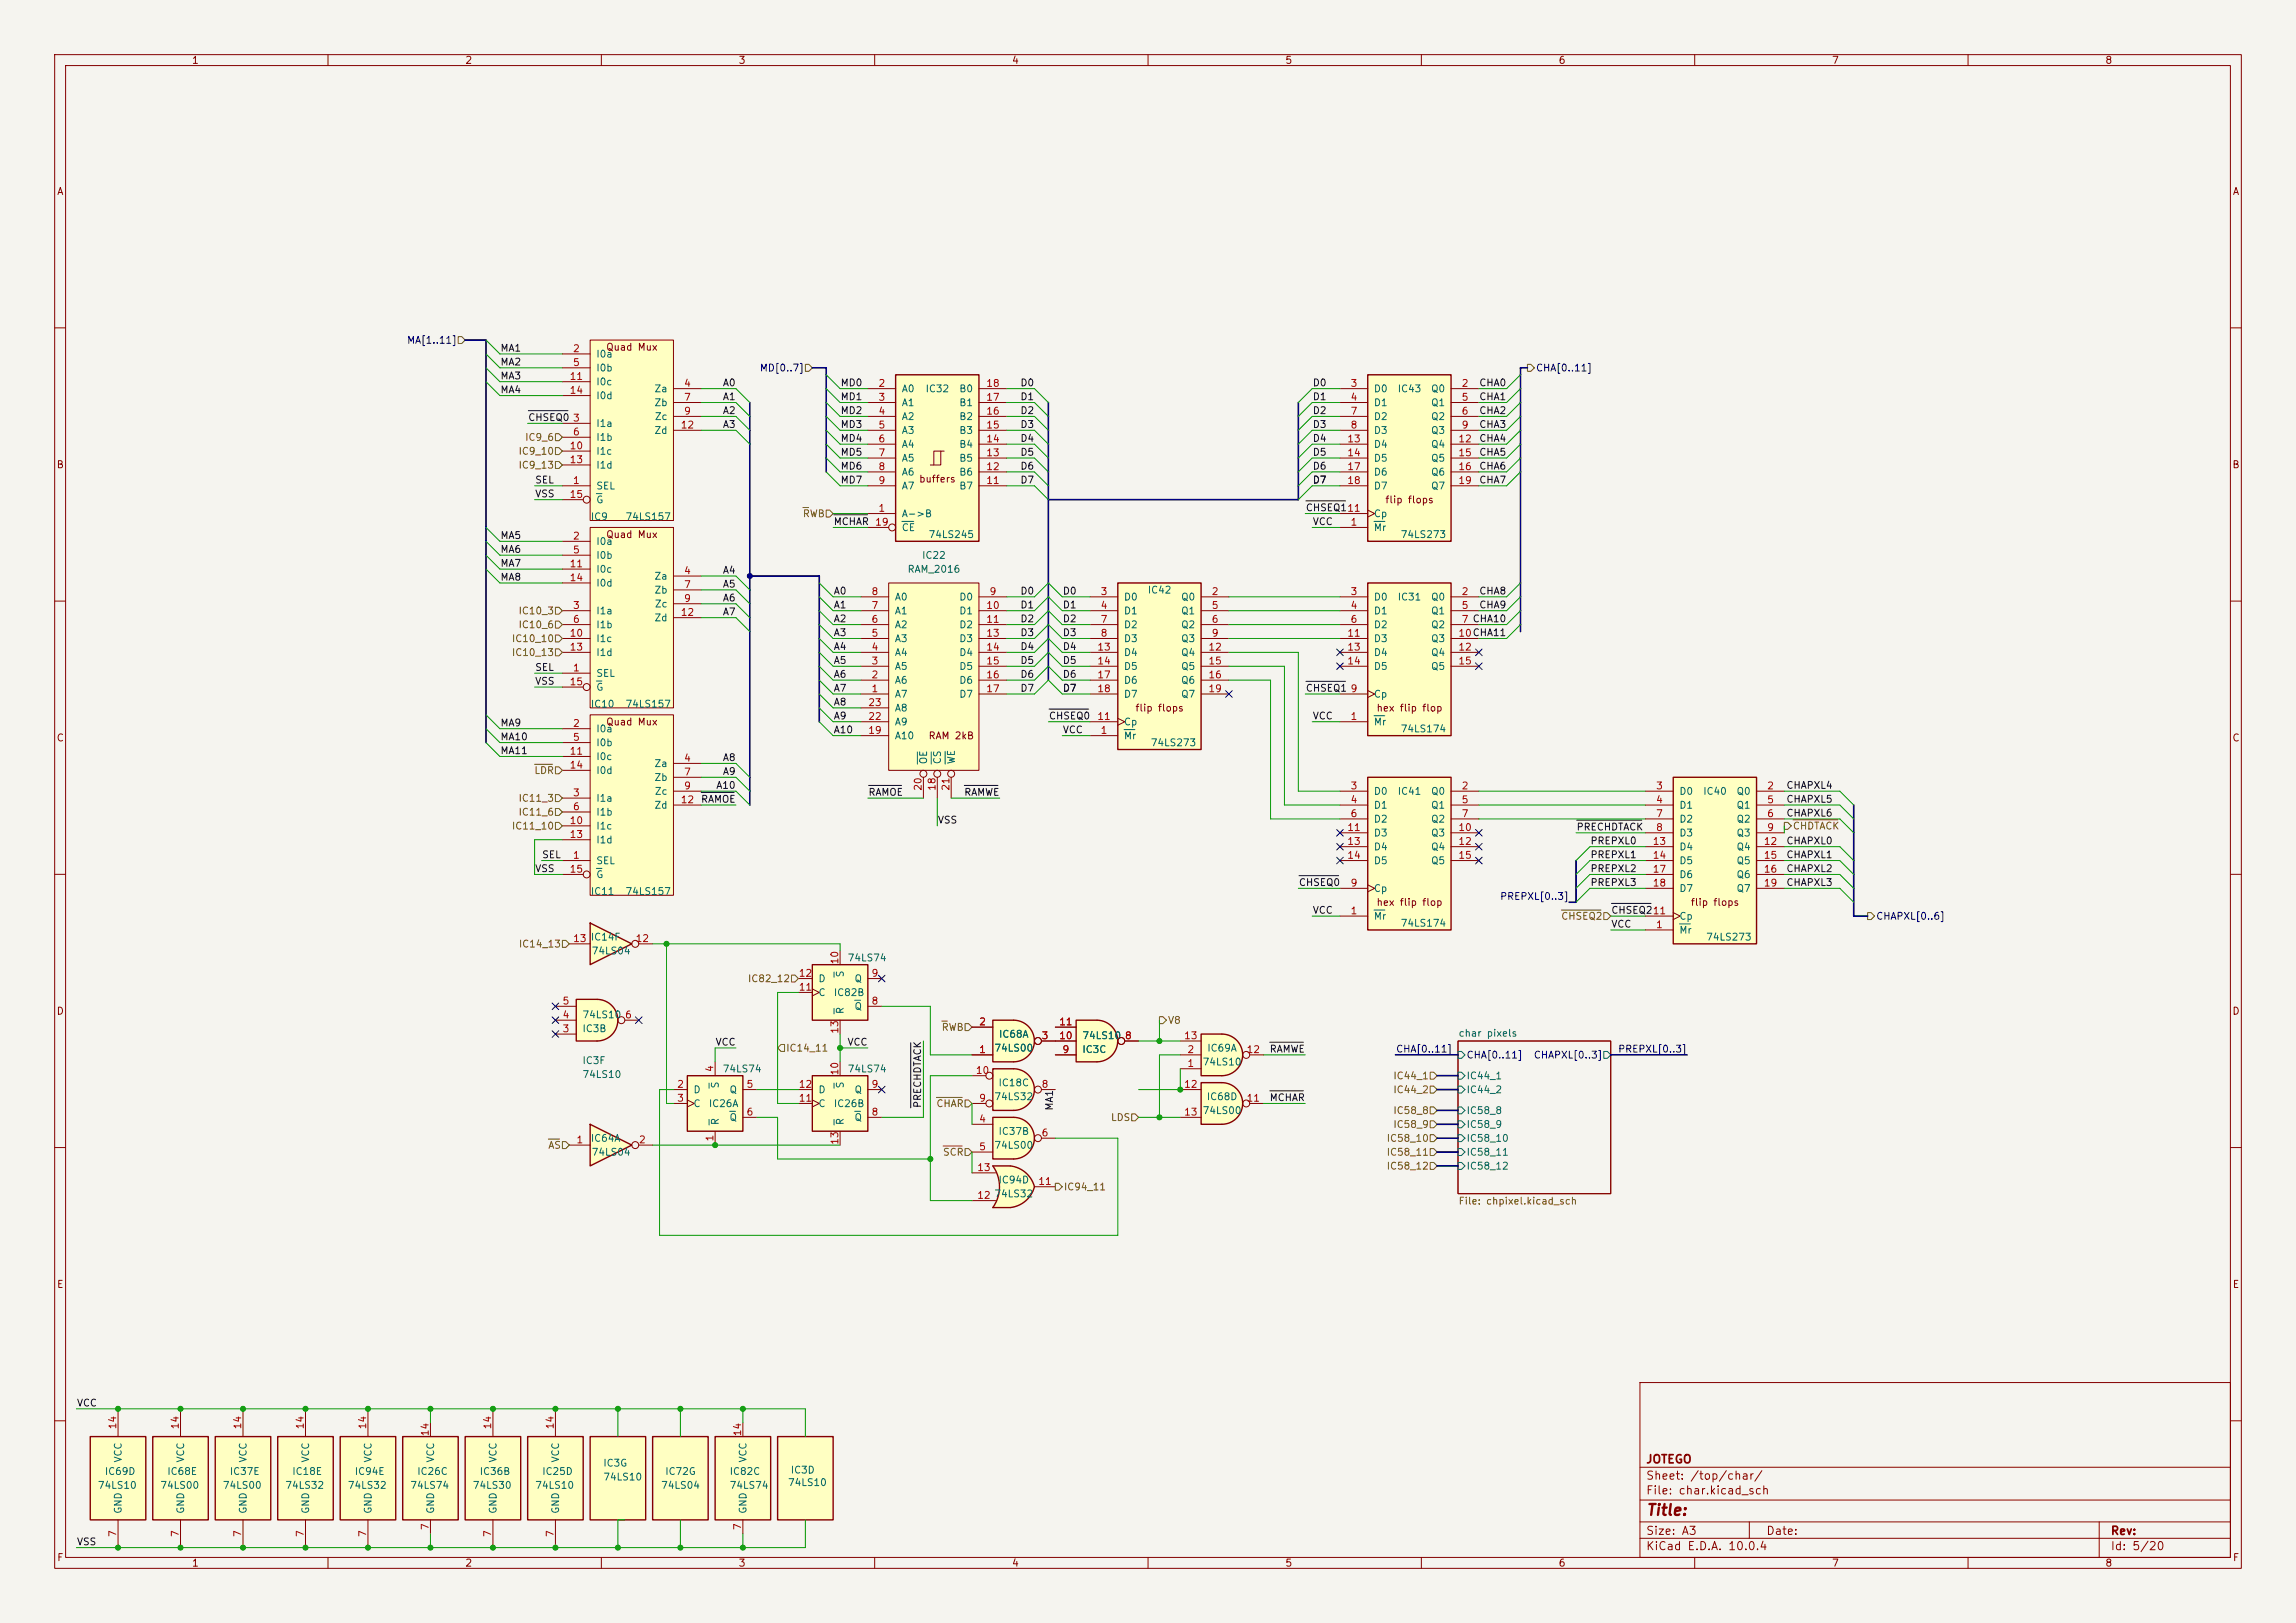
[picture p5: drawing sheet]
<svg xmlns="http://www.w3.org/2000/svg" width="420mm" height="297mm" viewBox="0 0 420 297" stroke-linecap="round" stroke-linejoin="round" font-family="sans-serif">
<defs><g id="words">
<text font-size="2" fill="#840000" x="301" y="277.8">Title:</text>
<g font-size="1.5" fill="#840000">
<text x="301" y="268.1">JOTEGO</text>
<text x="301" y="273.8">File: char.kicad_sch</text>
<text x="301" y="271.1">Sheet: /top/char/</text>
<text x="301" y="281.2">Size: A3</text>
<text x="323" y="281.2">Date:</text>
<text x="386" y="281.2">Rev:</text>
<text x="301" y="284">KiCad E.D.A. 10.0.4</text>
<text x="386" y="284">Id: 5/20</text>
</g>
<g font-size="1.3" fill="#840000">
<text x="35" y="12">1</text>
<text x="85" y="12">2</text>
<text x="135" y="12">3</text>
<text x="185" y="12">4</text>
<text x="235" y="12">5</text>
<text x="285" y="12">6</text>
<text x="335" y="12">7</text>
<text x="385" y="12">8</text>
<text x="10.3" y="36">A</text>
<text x="408.3" y="36">A</text>
<text x="110.8" y="64.5">Quad Mux</text>
<text x="10.3" y="86">B</text>
<text x="168" y="88.6">buffers</text>
<text x="408.2" y="86">B</text>
<text x="253.3" y="92.4">flip flops</text>
<text x="110.8" y="98.8">Quad Mux</text>
<text x="207.6" y="130.5">flip flops</text>
<text x="251.7" y="130.5">hex flip flop</text>
<text x="10.3" y="136">C</text>
<text x="110.8" y="133.1">Quad Mux</text>
<text x="169.7" y="135.6">RAM 2kB</text>
<text x="408.2" y="136">C</text>
<text x="251.7" y="166.1">hex flip flop</text>
<text x="309.2" y="166.1">flip flops</text>
<text x="10.3" y="186">D</text>
<text x="408.2" y="186">D</text>
<text x="10.3" y="236">E</text>
<text x="408.3" y="236">E</text>
<text x="10.3" y="286">F</text>
<text x="35" y="287">1</text>
<text x="85" y="287">2</text>
<text x="135" y="287">3</text>
<text x="185" y="287">4</text>
<text x="235" y="287">5</text>
<text x="285" y="287">6</text>
<text x="335" y="287">7</text>
<text x="385" y="287">8</text>
<text x="408.3" y="286">F</text>
</g>
<g font-size="1.3" fill="#000084">
<text x="74.4" y="63.2">MA[1..11]</text>
<text x="138.9" y="68.3">MD[0..7]</text>
<text x="280.9" y="68.3">CHA[0..11]</text>
<text x="274.3" y="165">PREPXL[0..3]</text>
<text x="343.1" y="168.6">CHAPXL[0..6]</text>
<text x="255.3" y="192.9">CHA[0..11]</text>
<text x="268.2" y="194">CHA[0..11]</text>
<text x="280.5" y="194">CHAPXL[0..3]</text>
<text x="295.9" y="192.9">PREPXL[0..3]</text>
</g>
<g font-size="1.3" fill="#0f0f0f">
<text x="91.4" y="64.6">MA1</text>
<text x="91.4" y="67.2">MA2</text>
<text x="91.4" y="69.7">MA3</text>
<text x="132.1" y="71">A0</text>
<text x="153.7" y="71">MD0</text>
<text x="186.5" y="71">D0</text>
<text x="240" y="71">D0</text>
<text x="270.5" y="71">CHA0</text>
<text x="91.4" y="72.3">MA4</text>
<text x="96.5" y="77.3">CHSEQ0</text>
<text x="132.1" y="76.1">A2</text>
<text x="132.1" y="73.5">A1</text>
<text x="153.7" y="73.5">MD1</text>
<text x="153.7" y="76.1">MD2</text>
<text x="186.5" y="73.5">D1</text>
<text x="186.5" y="76.1">D2</text>
<text x="240" y="76.1">D2</text>
<text x="240" y="73.5">D1</text>
<text x="270.5" y="76.1">CHA2</text>
<text x="270.5" y="73.5">CHA1</text>
<text x="132.1" y="78.6">A3</text>
<text x="153.7" y="78.6">MD3</text>
<text x="153.7" y="81.2">MD4</text>
<text x="153.7" y="83.7">MD5</text>
<text x="186.5" y="83.7">D5</text>
<text x="186.5" y="81.2">D4</text>
<text x="186.5" y="78.6">D3</text>
<text x="240" y="83.7">D5</text>
<text x="240" y="81.2">D4</text>
<text x="240" y="78.6">D3</text>
<text x="270.5" y="83.7">CHA5</text>
<text x="270.5" y="81.2">CHA4</text>
<text x="270.5" y="78.6">CHA3</text>
<text x="97.8" y="88.8">SEL</text>
<text x="153.7" y="88.8">MD7</text>
<text x="153.7" y="86.2">MD6</text>
<text x="186.5" y="86.2">D6</text>
<text x="186.5" y="88.8">D7</text>
<text x="240" y="86.2">D6</text>
<text x="240" y="88.8">D7</text>
<text x="270.5" y="86.2">CHA6</text>
<text x="270.5" y="88.8">CHA7</text>
<text x="97.8" y="91.3">VSS</text>
<text x="238.8" y="93.9">CHSEQ111</text>
<text x="91.4" y="98.9">MA5</text>
<text x="91.4" y="101.5">MA6</text>
<text x="152.4" y="96.4">MCHAR</text>
<text x="240" y="96.4">VCC</text>
<text x="91.4" y="104">MA7</text>
<text x="91.4" y="106.6">MA8</text>
<text x="132.1" y="105.3">A4</text>
<text x="132.1" y="107.8">A5</text>
<text x="132.1" y="112.9">A7</text>
<text x="132.1" y="110.4">A6</text>
<text x="152.4" y="111.6">A1</text>
<text x="152.4" y="109.1">A0</text>
<text x="186.5" y="109.1">D0</text>
<text x="186.5" y="111.6">D1</text>
<text x="194.3" y="109.1">D0</text>
<text x="194.3" y="111.6">D1</text>
<text x="270.5" y="109.1">CHA8</text>
<text x="270.5" y="111.6">CHA9</text>
<text x="152.4" y="119.3">A4</text>
<text x="152.4" y="116.7">A3</text>
<text x="152.4" y="114.2">A2</text>
<text x="186.5" y="114.2">D2</text>
<text x="186.5" y="119.3">D4</text>
<text x="186.5" y="116.7">D3</text>
<text x="194.3" y="114.2">D2</text>
<text x="194.3" y="119.3">D4</text>
<text x="194.3" y="116.7">D3</text>
<text x="97.8" y="125.6">VSS</text>
<text x="97.8" y="123.1">SEL</text>
<text x="152.4" y="121.8">A5</text>
<text x="152.4" y="124.3">A6</text>
<text x="186.5" y="124.3">D6</text>
<text x="186.5" y="121.8">D5</text>
<text x="194.3" y="124.3">D6</text>
<text x="194.3" y="121.8">D5</text>
<text x="152.4" y="129.4">A8</text>
<text x="152.4" y="126.9">A7</text>
<text x="152.4" y="132">A9</text>
<text x="186.5" y="126.9">D7</text>
<text x="191.8" y="132">CHSEQ0</text>
<text x="194.3" y="126.9">D7</text>
<text x="238.8" y="126.9">CHSEQ1</text>
<text x="240" y="132">VCC</text>
<text x="91.4" y="133.2">MA9</text>
<text x="91.4" y="135.8">MA10</text>
<text x="152.4" y="134.5">A10</text>
<text x="194.3" y="134.5">VCC</text>
<text x="91.4" y="138.3">MA11</text>
<text x="132.1" y="139.6">A8</text>
<text x="132.1" y="142.1">A9</text>
<text x="128.1" y="147.2">RAMOE</text>
<text x="130.9" y="144.7">A10</text>
<text x="158.7" y="145.9">RAMOE</text>
<text x="176.3" y="145.9">RAMWE</text>
<text x="326.7" y="147.2">CHAPXL5</text>
<text x="326.7" y="144.7">CHAPXL4</text>
<text x="326.7" y="149.7">CHAPXL6</text>
<text x="171.4" y="151">VSS</text>
<text x="288.3" y="152.3">PRECHDTACK</text>
<text x="290.8" y="154.8">PREPXL0</text>
<text x="326.7" y="154.8">CHAPXL0</text>
<text x="97.8" y="159.9">VSS</text>
<text x="99.1" y="157.4">SEL</text>
<text x="290.8" y="157.4">PREPXL1</text>
<text x="290.8" y="159.9">PREPXL2</text>
<text x="326.7" y="157.4">CHAPXL1</text>
<text x="326.7" y="159.9">CHAPXL2</text>
<text x="237.5" y="162.4">CHSEQ0</text>
<text x="240" y="167.5">VCC</text>
<text x="290.8" y="162.4">PREPXL3</text>
<text x="294.6" y="167.5">CHSEQ211</text>
<text x="326.7" y="162.4">CHAPXL3</text>
<text x="294.6" y="170.1">VCC</text>
<text x="130.8" y="191.6">VCC</text>
<text x="154.9" y="191.6">VCC</text>
<text x="232.1" y="192.9">RAMWE</text>
<text x="168.8" y="202.9" transform="rotate(-90 168.8 202.9)">PRECHDTACK</text>
<text x="192.9" y="203.3" transform="rotate(-90 192.9 203.3)">MA1</text>
<text x="232.1" y="201.8">MCHAR</text>
<text x="14" y="257.7">VCC</text>
<text x="14" y="283.1">VSS</text>
</g>
<g font-size="1.3" fill="#a90000">
<text x="104.7" y="64.7">2</text>
<text x="104.1" y="69.8">11</text>
<text x="104.7" y="67.3">5</text>
<text x="125" y="71.1">4</text>
<text x="160.6" y="71.1">2</text>
<text x="180.3" y="71.1">18</text>
<text x="246.9" y="71.1">3</text>
<text x="267.3" y="71.1">2</text>
<text x="104.1" y="72.4">14</text>
<text x="104.7" y="77.4">3</text>
<text x="125" y="73.6">7</text>
<text x="125" y="76.2">9</text>
<text x="160.6" y="73.6">3</text>
<text x="160.6" y="76.2">4</text>
<text x="180.3" y="76.2">16</text>
<text x="180.3" y="73.6">17</text>
<text x="246.9" y="73.6">4</text>
<text x="246.9" y="76.2">7</text>
<text x="267.3" y="73.6">5</text>
<text x="267.3" y="76.2">6</text>
<text x="104.1" y="82.5">10</text>
<text x="104.7" y="80">6</text>
<text x="124.4" y="78.7">12</text>
<text x="160.6" y="78.7">5</text>
<text x="160.6" y="81.3">6</text>
<text x="160.6" y="83.8">7</text>
<text x="180.3" y="83.8">13</text>
<text x="180.3" y="81.3">14</text>
<text x="180.3" y="78.7">15</text>
<text x="246.3" y="81.3">13</text>
<text x="246.3" y="83.8">14</text>
<text x="246.9" y="78.7">8</text>
<text x="266.7" y="81.3">12</text>
<text x="266.7" y="83.8">15</text>
<text x="267.3" y="78.7">9</text>
<text x="104.1" y="85.1">13</text>
<text x="104.7" y="88.9">1</text>
<text x="160.6" y="86.3">8</text>
<text x="160.6" y="88.9">9</text>
<text x="180.3" y="88.9">11</text>
<text x="180.3" y="86.3">12</text>
<text x="246.3" y="86.3">17</text>
<text x="246.3" y="88.9">18</text>
<text x="266.7" y="86.3">16</text>
<text x="266.7" y="88.9">19</text>
<text x="104.1" y="91.4">15</text>
<text x="160.6" y="94">1</text>
<text x="104.7" y="99">2</text>
<text x="104.7" y="101.6">5</text>
<text x="160" y="96.5">19</text>
<text x="246.9" y="96.5">1</text>
<text x="104.1" y="104.1">11</text>
<text x="104.1" y="106.7">14</text>
<text x="125" y="105.4">4</text>
<text x="125" y="107.9">7</text>
<text x="104.7" y="111.7">3</text>
<text x="124.4" y="113">12</text>
<text x="125" y="110.5">9</text>
<text x="159.3" y="111.7">7</text>
<text x="159.3" y="109.2">8</text>
<text x="180.3" y="111.7">10</text>
<text x="180.9" y="109.2">9</text>
<text x="201.2" y="109.2">3</text>
<text x="201.2" y="111.7">4</text>
<text x="221.5" y="109.2">2</text>
<text x="221.5" y="111.7">5</text>
<text x="246.9" y="109.2">3</text>
<text x="246.9" y="111.7">4</text>
<text x="267.3" y="109.2">2</text>
<text x="267.3" y="111.7">5</text>
<text x="104.1" y="116.8">10</text>
<text x="104.1" y="119.4">13</text>
<text x="104.7" y="114.3">6</text>
<text x="159.3" y="119.4">4</text>
<text x="159.3" y="116.8">5</text>
<text x="159.3" y="114.3">6</text>
<text x="180.3" y="114.3">11</text>
<text x="180.3" y="116.8">13</text>
<text x="180.3" y="119.4">14</text>
<text x="200.6" y="119.4">13</text>
<text x="201.2" y="114.3">7</text>
<text x="201.2" y="116.8">8</text>
<text x="220.9" y="119.4">12</text>
<text x="221.5" y="114.3">6</text>
<text x="221.5" y="116.8">9</text>
<text x="246.3" y="116.8">11</text>
<text x="246.3" y="119.4">13</text>
<text x="246.9" y="114.3">6</text>
<text x="266.7" y="116.8">10CHA11</text>
<text x="266.7" y="119.4">12</text>
<text x="267.3" y="114.3">7 CHA10</text>
<text x="104.1" y="125.7">15</text>
<text x="104.7" y="123.2">1</text>
<text x="159.3" y="124.4">2</text>
<text x="159.3" y="121.9">3</text>
<text x="180.3" y="121.9">15</text>
<text x="180.3" y="124.4">16</text>
<text x="200.6" y="121.9">14</text>
<text x="200.6" y="124.4">17</text>
<text x="220.9" y="121.9">15</text>
<text x="220.9" y="124.4">16</text>
<text x="246.3" y="121.9">14</text>
<text x="266.7" y="121.9">15</text>
<text x="158.7" y="129.5">23</text>
<text x="159.3" y="127">1</text>
<text x="180.3" y="127">17</text>
<text x="200.6" y="127">18</text>
<text x="220.9" y="127">19</text>
<text x="246.9" y="127">9</text>
<text x="104.7" y="133.3">2</text>
<text x="104.7" y="135.9">5</text>
<text x="158.7" y="134.6">19</text>
<text x="158.7" y="132.1">22</text>
<text x="200.6" y="132.1">11</text>
<text x="201.2" y="134.6">1</text>
<text x="246.9" y="132.1">1</text>
<text x="104.1" y="138.4">11</text>
<text x="104.1" y="140.9">14</text>
<text x="125" y="139.7">4</text>
<text x="125" y="142.2">7</text>
<text x="104.7" y="146">3</text>
<text x="104.7" y="148.6">6</text>
<text x="124.4" y="147.3">12</text>
<text x="125" y="144.8">9</text>
<text x="168.9" y="144.8" transform="rotate(-90 168.9 144.8)">20</text>
<text x="171.4" y="144.8" transform="rotate(-90 171.4 144.8)">18</text>
<text x="174" y="144.8" transform="rotate(-90 174 144.8)">21</text>
<text x="246.9" y="144.8">3</text>
<text x="246.9" y="147.3">4</text>
<text x="246.9" y="149.8">6</text>
<text x="267.3" y="144.8">2</text>
<text x="267.3" y="147.3">5</text>
<text x="267.3" y="149.8">7</text>
<text x="302.8" y="144.8">3</text>
<text x="302.8" y="147.3">4</text>
<text x="302.8" y="149.8">7</text>
<text x="323.1" y="144.8">2</text>
<text x="323.1" y="147.3">5</text>
<text x="323.1" y="149.8">6</text>
<text x="104.1" y="151.1">10</text>
<text x="104.1" y="153.6">13</text>
<text x="246.3" y="152.4">11</text>
<text x="246.3" y="154.9">13</text>
<text x="266.7" y="152.4">10</text>
<text x="266.7" y="154.9">12</text>
<text x="302.2" y="154.9">13</text>
<text x="302.8" y="152.4">8</text>
<text x="322.5" y="154.9">12</text>
<text x="323.1" y="152.4">9</text>
<text x="104.1" y="160">15</text>
<text x="104.7" y="157.5">1</text>
<text x="246.3" y="157.5">14</text>
<text x="266.7" y="157.5">15</text>
<text x="302.2" y="157.5">14</text>
<text x="302.2" y="160">17</text>
<text x="322.5" y="157.5">15</text>
<text x="322.5" y="160">16</text>
<text x="246.9" y="167.6">1</text>
<text x="246.9" y="162.5">9</text>
<text x="302.2" y="162.5">18</text>
<text x="322.5" y="162.5">19</text>
<text x="104.7" y="172.7">13</text>
<text x="116.2" y="172.7">12</text>
<text x="302.8" y="170.2">1</text>
<text x="146" y="179">12</text>
<text x="153.6" y="176.6" transform="rotate(-90 153.6 176.6)">10</text>
<text x="159.3" y="179">9</text>
<text x="102.8" y="184.1">5</text>
<text x="146" y="181.6">11</text>
<text x="159.3" y="184.1">8</text>
<text x="102.8" y="189.2">3</text>
<text x="102.8" y="186.7">4</text>
<text x="114.2" y="186.7">6</text>
<text x="153.6" y="189.3" transform="rotate(-90 153.6 189.3)">13</text>
<text x="179" y="187.9">2</text>
<text x="190.4" y="190.5">3</text>
<text x="193.6" y="190.5">10</text>
<text x="193.6" y="187.9">11</text>
<text x="205.7" y="190.5">8</text>
<text x="216.5" y="190.5">13</text>
<text x="130.8" y="196.3" transform="rotate(-90 130.8 196.3)">4</text>
<text x="153.6" y="196.9" transform="rotate(-90 153.6 196.9)">10</text>
<text x="178.4" y="196.8">10</text>
<text x="179" y="193">1</text>
<text x="194.2" y="193">9</text>
<text x="217.1" y="195.6">1</text>
<text x="217.1" y="193">2</text>
<text x="227.9" y="193">12</text>
<text x="123.8" y="199.4">2</text>
<text x="123.8" y="201.9">3</text>
<text x="136.5" y="199.4">5</text>
<text x="146" y="201.9">11</text>
<text x="146" y="199.4">12</text>
<text x="159.3" y="199.4">9</text>
<text x="179" y="201.9">9</text>
<text x="190.4" y="199.4">8</text>
<text x="216.5" y="199.4">12</text>
<text x="227.9" y="201.9">11</text>
<text x="105.3" y="209.5">1</text>
<text x="116.8" y="209.5">2</text>
<text x="130.8" y="209" transform="rotate(-90 130.8 209)">1</text>
<text x="136.5" y="204.4">6</text>
<text x="153.6" y="209.6" transform="rotate(-90 153.6 209.6)">13</text>
<text x="159.3" y="204.4">8</text>
<text x="179" y="205.7">4</text>
<text x="190.4" y="208.3">6</text>
<text x="216.5" y="204.4">13</text>
<text x="178.6" y="214.6">13</text>
<text x="179" y="210.8">5</text>
<text x="178.6" y="219.7">12</text>
<text x="189.8" y="217.1">11</text>
<text x="21.6" y="261.7" transform="rotate(-90 21.6 261.7)">14</text>
<text x="33" y="261.7" transform="rotate(-90 33 261.7)">14</text>
<text x="44.4" y="261.7" transform="rotate(-90 44.4 261.7)">14</text>
<text x="55.9" y="261.7" transform="rotate(-90 55.9 261.7)">14</text>
<text x="67.3" y="261.7" transform="rotate(-90 67.3 261.7)">14</text>
<text x="78.7" y="262.9" transform="rotate(-90 78.7 262.9)">14</text>
<text x="90.1" y="261.7" transform="rotate(-90 90.1 261.7)">14</text>
<text x="101.6" y="261.7" transform="rotate(-90 101.6 261.7)">14</text>
<text x="135.9" y="262.9" transform="rotate(-90 135.9 262.9)">14</text>
<text x="21.6" y="281.4" transform="rotate(-90 21.6 281.4)">7</text>
<text x="33" y="281.4" transform="rotate(-90 33 281.4)">7</text>
<text x="44.4" y="281.4" transform="rotate(-90 44.4 281.4)">7</text>
<text x="55.9" y="281.4" transform="rotate(-90 55.9 281.4)">7</text>
<text x="67.3" y="281.4" transform="rotate(-90 67.3 281.4)">7</text>
<text x="78.7" y="280.1" transform="rotate(-90 78.7 280.1)">7</text>
<text x="90.1" y="281.4" transform="rotate(-90 90.1 281.4)">7</text>
<text x="101.6" y="281.4" transform="rotate(-90 101.6 281.4)">7</text>
<text x="135.9" y="280.1" transform="rotate(-90 135.9 280.1)">7</text>
</g>
<g font-size="1.3" fill="#006464">
<text x="109" y="65.7">I0a</text>
<text x="109" y="68.3">I0b</text>
<text x="109" y="70.8">I0c</text>
<text x="109" y="73.4">I0d</text>
<text x="119.6" y="72.1">Za</text>
<text x="119.6" y="74.6">Zb</text>
<text x="119.7" y="77.2">Zc</text>
<text x="164.8" y="72.1">A0</text>
<text x="164.8" y="74.6">A1</text>
<text x="164.8" y="77.2">A2</text>
<text x="169.2" y="72.1">IC32</text>
<text x="175.4" y="77.2">B2</text>
<text x="175.4" y="74.6">B1</text>
<text x="175.4" y="72.1">B0</text>
<text x="251.2" y="72.1">D0</text>
<text x="251.2" y="74.6">D1</text>
<text x="251.2" y="77.2">D2</text>
<text x="255.6" y="72.1">IC43</text>
<text x="261.7" y="72.1">Q0</text>
<text x="261.7" y="74.6">Q1</text>
<text x="261.7" y="77.2">Q2</text>
<text x="109" y="78.4">I1a</text>
<text x="109" y="81">I1b</text>
<text x="109" y="83.5">I1c</text>
<text x="119.6" y="79.7">Zd</text>
<text x="164.8" y="79.7">A3</text>
<text x="164.8" y="82.3">A4</text>
<text x="175.4" y="82.3">B4</text>
<text x="175.4" y="79.7">B3</text>
<text x="251.2" y="79.7">D3</text>
<text x="251.2" y="82.3">D4</text>
<text x="261.7" y="79.7">Q3</text>
<text x="261.7" y="82.3">Q4</text>
<text x="109" y="89.9">SEL</text>
<text x="109" y="86.1">I1d</text>
<text x="164.8" y="84.8">A5</text>
<text x="164.8" y="87.3">A6</text>
<text x="164.8" y="89.9">A7</text>
<text x="175.4" y="89.9">B7</text>
<text x="175.4" y="87.3">B6</text>
<text x="175.4" y="84.8">B5</text>
<text x="251.2" y="84.8">D5</text>
<text x="251.2" y="87.3">D6</text>
<text x="251.2" y="89.9">D7</text>
<text x="261.7" y="84.8">Q5</text>
<text x="261.7" y="87.3">Q6</text>
<text x="261.7" y="89.9">Q7</text>
<text x="108" y="95.5">IC9</text>
<text x="109" y="92.4">G</text>
<text x="114.3" y="95.5">74LS157</text>
<text x="164.8" y="95">A-&gt;B</text>
<text x="251.2" y="95">Cp</text>
<text x="109" y="100">I0a</text>
<text x="164.8" y="97.5">CE</text>
<text x="169.7" y="98.8">74LS245</text>
<text x="251.2" y="97.5">Mr</text>
<text x="256.1" y="98.8">74LS273</text>
<text x="109" y="102.6">I0b</text>
<text x="109" y="105.1">I0c</text>
<text x="109" y="107.7">I0d</text>
<text x="119.6" y="106.4">Za</text>
<text x="165.9" y="105.1">RAM_2016</text>
<text x="168.6" y="102.6">IC22</text>
<text x="109" y="112.7">I1a</text>
<text x="119.6" y="108.9">Zb</text>
<text x="119.7" y="111.5">Zc</text>
<text x="163.6" y="112.7">A1</text>
<text x="163.6" y="110.2">A0</text>
<text x="175.4" y="110.2">D0</text>
<text x="175.4" y="112.7">D1</text>
<text x="205.5" y="110.2">D0</text>
<text x="205.5" y="112.7">D1</text>
<text x="209.8" y="108.9">IC42</text>
<text x="216" y="110.2">Q0</text>
<text x="216" y="112.7">Q1</text>
<text x="251.2" y="110.2">D0</text>
<text x="251.2" y="112.7">D1</text>
<text x="255.6" y="110.2">IC31</text>
<text x="261.7" y="110.2">Q0</text>
<text x="261.7" y="112.7">Q1</text>
<text x="109" y="115.3">I1b</text>
<text x="109" y="117.8">I1c</text>
<text x="119.6" y="114">Zd</text>
<text x="163.6" y="117.8">A3</text>
<text x="163.6" y="115.3">A2</text>
<text x="175.4" y="115.3">D2</text>
<text x="175.4" y="117.8">D3</text>
<text x="205.5" y="115.3">D2</text>
<text x="205.5" y="117.8">D3</text>
<text x="216" y="115.3">Q2</text>
<text x="216" y="117.8">Q3</text>
<text x="251.2" y="115.3">D2</text>
<text x="251.2" y="117.8">D3</text>
<text x="261.7" y="115.3">Q2</text>
<text x="261.7" y="117.8">Q3</text>
<text x="109" y="124.2">SEL</text>
<text x="109" y="120.4">I1d</text>
<text x="163.6" y="125.4">A6</text>
<text x="163.6" y="122.9">A5</text>
<text x="163.6" y="120.4">A4</text>
<text x="175.4" y="120.4">D4</text>
<text x="175.4" y="122.9">D5</text>
<text x="175.4" y="125.4">D6</text>
<text x="205.5" y="120.4">D4</text>
<text x="205.5" y="122.9">D5</text>
<text x="205.5" y="125.4">D6</text>
<text x="216" y="120.4">Q4</text>
<text x="216" y="122.9">Q5</text>
<text x="216" y="125.4">Q6</text>
<text x="251.2" y="120.4">D4</text>
<text x="251.2" y="122.9">D5</text>
<text x="261.7" y="120.4">Q4</text>
<text x="261.7" y="122.9">Q5</text>
<text x="108" y="129.8">IC10</text>
<text x="109" y="126.7">G</text>
<text x="114.3" y="129.8">74LS157</text>
<text x="163.6" y="128">A7</text>
<text x="163.6" y="130.5">A8</text>
<text x="175.4" y="128">D7</text>
<text x="205.5" y="128">D7</text>
<text x="216" y="128">Q7</text>
<text x="251.2" y="128">Cp</text>
<text x="109" y="134.3">I0a</text>
<text x="109" y="136.9">I0b</text>
<text x="163.6" y="135.6">A10</text>
<text x="163.6" y="133.1">A9</text>
<text x="205.5" y="135.6">Mr</text>
<text x="205.5" y="133.1">Cp</text>
<text x="210.4" y="136.9">74LS273</text>
<text x="251.2" y="133.1">Mr</text>
<text x="256.1" y="134.3">74LS174</text>
<text x="109" y="139.4">I0c</text>
<text x="109" y="141.9">I0d</text>
<text x="119.6" y="140.7">Za</text>
<text x="119.6" y="143.2">Zb</text>
<text x="169.9" y="140" transform="rotate(-90 169.9 140)">OE</text>
<text x="172.4" y="140" transform="rotate(-90 172.4 140)">CS</text>
<text x="175" y="140" transform="rotate(-90 175 140)">WE</text>
<text x="109" y="147">I1a</text>
<text x="109" y="149.6">I1b</text>
<text x="119.6" y="148.3">Zd</text>
<text x="119.7" y="145.8">Zc</text>
<text x="251.2" y="145.8">D0</text>
<text x="251.2" y="148.3">D1</text>
<text x="255.6" y="145.8">IC41</text>
<text x="261.7" y="145.8">Q0</text>
<text x="261.7" y="148.3">Q1</text>
<text x="307.1" y="145.8">D0</text>
<text x="307.1" y="148.3">D1</text>
<text x="311.4" y="145.8">IC40</text>
<text x="317.6" y="145.8">Q0</text>
<text x="317.6" y="148.3">Q1</text>
<text x="109" y="152.1">I1c</text>
<text x="109" y="154.6">I1d</text>
<text x="251.2" y="150.8">D2</text>
<text x="251.2" y="153.4">D3</text>
<text x="251.2" y="155.9">D4</text>
<text x="261.7" y="150.8">Q2</text>
<text x="261.7" y="153.4">Q3</text>
<text x="261.7" y="155.9">Q4</text>
<text x="307.1" y="150.8">D2</text>
<text x="307.1" y="153.4">D3</text>
<text x="307.1" y="155.9">D4</text>
<text x="317.6" y="150.8">Q2</text>
<text x="317.6" y="153.4">Q3</text>
<text x="317.6" y="155.9">Q4</text>
<text x="109" y="158.5">SEL</text>
<text x="109" y="161">G</text>
<text x="251.2" y="158.5">D5</text>
<text x="261.7" y="158.5">Q5</text>
<text x="307.1" y="158.5">D5</text>
<text x="307.1" y="161">D6</text>
<text x="317.6" y="158.5">Q5</text>
<text x="317.6" y="161">Q6</text>
<text x="108" y="164.1">IC11</text>
<text x="114.3" y="164.1">74LS157</text>
<text x="251.2" y="163.5">Cp</text>
<text x="307.1" y="163.5">D7</text>
<text x="317.6" y="163.5">Q7</text>
<text x="108" y="172.4">IC14F</text>
<text x="251.2" y="168.6">Mr</text>
<text x="256.1" y="169.9">74LS174</text>
<text x="307.1" y="171.2">Mr</text>
<text x="307.1" y="168.6">Cp</text>
<text x="312" y="172.4">74LS273</text>
<text x="108.1" y="175">74LS04</text>
<text x="154.6" y="179" transform="rotate(-90 154.6 179)">S</text>
<text x="154.9" y="176.2">74LS74</text>
<text x="149.6" y="182.6">C</text>
<text x="149.6" y="180">D</text>
<text x="152.4" y="182.6">IC82B</text>
<text x="154.6" y="185.7" transform="rotate(-90 154.6 185.7)">R</text>
<text x="156.2" y="185.1">Q</text>
<text x="156.2" y="180">Q</text>
<text x="106.4" y="189.2">IC3B</text>
<text x="106.4" y="186.6">74LS10</text>
<text x="182.6" y="190.2">IC68A</text>
<text x="197.9" y="190.5">74LS10</text>
<text x="266.7" y="190">char pixels</text>
<text x="106.4" y="195">IC3F</text>
<text x="106.4" y="197.6">74LS10</text>
<text x="132.1" y="196.6">74LS74</text>
<text x="154.9" y="196.6">74LS74</text>
<text x="181.8" y="192.7">74LS00</text>
<text x="197.9" y="193">IC3C</text>
<text x="219.9" y="195.3">74LS10</text>
<text x="220.7" y="192.7">IC69A</text>
<text x="268.2" y="197.8">IC44_1</text>
<text x="126.7" y="200.4">D</text>
<text x="126.7" y="202.9">C</text>
<text x="129.5" y="202.9">IC26A</text>
<text x="131.8" y="199.3" transform="rotate(-90 131.8 199.3)">S</text>
<text x="133.3" y="200.4">Q</text>
<text x="149.6" y="202.9">C</text>
<text x="149.6" y="200.4">D</text>
<text x="152.4" y="202.9">IC26B</text>
<text x="154.6" y="199.3" transform="rotate(-90 154.6 199.3)">S</text>
<text x="156.2" y="200.4">Q</text>
<text x="181.8" y="201.6">74LS32</text>
<text x="182.5" y="199.1">IC18C</text>
<text x="220.6" y="201.6">IC68D</text>
<text x="268.2" y="200.4">IC44_2</text>
<text x="108" y="209.3">IC64A</text>
<text x="131.8" y="206" transform="rotate(-90 131.8 206)">R</text>
<text x="133.3" y="205.4">Q</text>
<text x="154.6" y="206" transform="rotate(-90 154.6 206)">R</text>
<text x="156.2" y="205.4">Q</text>
<text x="182.5" y="208">IC37B</text>
<text x="219.9" y="204.2">74LS00</text>
<text x="268.2" y="206.7">IC58_9</text>
<text x="268.2" y="209.3">IC58_10</text>
<text x="268.2" y="204.2">IC58_8</text>
<text x="108.1" y="211.8">74LS04</text>
<text x="181.8" y="210.5">74LS00</text>
<text x="268.2" y="214.3">IC58_12</text>
<text x="268.2" y="211.8">IC58_11</text>
<text x="181.8" y="219.4">74LS32</text>
<text x="182.5" y="216.9">IC94D</text>
<text x="22.6" y="267.7" transform="rotate(-90 22.6 267.7)">VCC</text>
<text x="34" y="267.7" transform="rotate(-90 34 267.7)">VCC</text>
<text x="45.4" y="267.7" transform="rotate(-90 45.4 267.7)">VCC</text>
<text x="56.9" y="267.7" transform="rotate(-90 56.9 267.7)">VCC</text>
<text x="68.3" y="267.7" transform="rotate(-90 68.3 267.7)">VCC</text>
<text x="79.7" y="267.7" transform="rotate(-90 79.7 267.7)">VCC</text>
<text x="91.1" y="267.7" transform="rotate(-90 91.1 267.7)">VCC</text>
<text x="102.6" y="267.7" transform="rotate(-90 102.6 267.7)">VCC</text>
<text x="110.2" y="268.7">IC3G</text>
<text x="136.9" y="267.7" transform="rotate(-90 136.9 267.7)">VCC</text>
<text x="144.5" y="270">IC3D</text>
<text x="17.8" y="272.8">74LS10</text>
<text x="19.1" y="270.2">IC69D</text>
<text x="29.2" y="272.8">74LS00</text>
<text x="30.5" y="270.2">IC68E</text>
<text x="40.6" y="272.8">74LS00</text>
<text x="41.9" y="270.2">IC37E</text>
<text x="52.1" y="272.8">74LS32</text>
<text x="53.3" y="270.2">IC18E</text>
<text x="63.5" y="272.8">74LS32</text>
<text x="64.8" y="270.2">IC94E</text>
<text x="74.9" y="272.8">74LS74</text>
<text x="76.2" y="270.2">IC26C</text>
<text x="86.4" y="272.8">74LS30</text>
<text x="87.6" y="270.2">IC36B</text>
<text x="97.8" y="272.8">74LS10</text>
<text x="99.1" y="270.2">IC25D</text>
<text x="110.2" y="271.2">74LS10</text>
<text x="120.8" y="272.8">74LS04</text>
<text x="121.6" y="270.2">IC72G</text>
<text x="133.4" y="270.2">IC82C</text>
<text x="133.4" y="272.8">74LS74</text>
<text x="144" y="272.2">74LS10</text>
<text x="22.6" y="277.1" transform="rotate(-90 22.6 277.1)">GND</text>
<text x="34" y="277.1" transform="rotate(-90 34 277.1)">GND</text>
<text x="45.4" y="277.1" transform="rotate(-90 45.4 277.1)">GND</text>
<text x="56.9" y="277.1" transform="rotate(-90 56.9 277.1)">GND</text>
<text x="68.3" y="277.1" transform="rotate(-90 68.3 277.1)">GND</text>
<text x="79.7" y="277.1" transform="rotate(-90 79.7 277.1)">GND</text>
<text x="91.1" y="277.1" transform="rotate(-90 91.1 277.1)">GND</text>
<text x="102.6" y="277.1" transform="rotate(-90 102.6 277.1)">GND</text>
<text x="136.9" y="277.1" transform="rotate(-90 136.9 277.1)">GND</text>
</g>
<g font-size="1.3" fill="#725600">
<text x="94.7" y="83.5">IC9_10</text>
<text x="95.9" y="81">IC9_6</text>
<text x="94.7" y="86.1">IC9_13</text>
<text x="146.7" y="95">RWB</text>
<text x="94.7" y="112.7">IC10_3</text>
<text x="93.5" y="117.8">IC10_10</text>
<text x="94.7" y="115.3">IC10_6</text>
<text x="93.5" y="120.4">IC10_13</text>
<text x="97.6" y="141.9">LDR</text>
<text x="94.7" y="147">IC11_3</text>
<text x="94.7" y="149.6">IC11_6</text>
<text x="93.5" y="152.1">IC11_10</text>
<text x="327.9" y="152.1">CHDTACK</text>
<text x="94.8" y="173.7">IC14_13</text>
<text x="285.5" y="168.6">CHSEQ2</text>
<text x="136.7" y="180">IC82_12</text>
<text x="172.1" y="188.9">RWB</text>
<text x="213.6" y="187.7">V8</text>
<text x="143.7" y="192.7">IC14_11</text>
<text x="254.8" y="197.8">IC44_1</text>
<text x="171.2" y="202.9">CHAR</text>
<text x="254.8" y="200.4">IC44_2</text>
<text x="203.1" y="205.4">LDS</text>
<text x="253.5" y="209.3">IC58_10</text>
<text x="254.8" y="204.2">IC58_8</text>
<text x="254.8" y="206.7">IC58_9</text>
<text x="100.2" y="210.5">AS</text>
<text x="172.4" y="211.8">SCR</text>
<text x="253.5" y="214.3">IC58_12</text>
<text x="253.5" y="211.8">IC58_11</text>
<text x="194.5" y="218.1">IC94_11</text>
<text x="266.7" y="220.7">File: chpixel.kicad_sch</text>
</g>
</g></defs>
<path d="M0 0h420v297h-420z" fill="#f5f4ef" stroke="#f5f4ef" stroke-width=".18"/>
<g fill="none" stroke="#840000" stroke-width=".18">
<path d="M10 10h400v277h-400zM12 12h396v273h-396zM60 10v2M110 10v2M160 10v2M210 10v2M260 10v2M310 10v2M360 10v2M10 60h2M408 60h2M10 110h2"/>
<path d="M408 110h2M10 160h2M408 160h2M266.7 190.5h27.9v27.9h-27.9zM10 210h2M408 210h2M300 253h108v32h-108zM10 260h2M300 278.5h108M300 274.5h108M300 268.5h108M320 278.5v3"/>
<path d="M384 278.5v6.5M408 260h2M60 285v2M110 285v2M160 285v2M210 285v2M260 285v2M300 281.5h108M310 285v2M360 285v2"/>
</g>
<path d="M266.7 196.2h.6l.7 .7-.7 .6h-.6zM266.7 198.8h.6l.7 .6-.7 .6h-.6zM266.7 192.4h.6l.7 .6-.7 .7h-.6zM293.4 192.4h.6l.6 .6-.6 .7h-.6zM266.7 205.1h.6l.7 .6-.7 .7h-.6zM266.7 212.7h.6l.7 .7-.7 .6h-.6zM266.7 207.6h.6l.7 .7-.7 .6h-.6zM266.7 210.2h.6l.7 .6-.7 .7h-.6zM266.7 202.6h.6l.7 .6-.7 .6h-.6z" fill="none" stroke="#006464" stroke-width=".18"/>
<path d="M73.7 262.9h10.1v15.2h-10.1z" fill="#ffffc2"/>
<path d="M73.7 262.9h10.1v15.2h-10.1z" fill="none" stroke="#840000" stroke-width=".25"/>
<path d="M78.7 260.3v2.6M78.7 278.1v2.6" fill="none" stroke="#840000" stroke-width=".18"/>
<path d="M148.6 196.9h10.1v10.1h-10.1z" fill="#ffffc2"/>
<path d="M148.6 196.9h10.1v10.1h-10.1z" fill="none" stroke="#840000" stroke-width=".25"/>
<path d="M146 199.4h2.6M153.7 194.3v2.6M158.7 199.4h2.6M146 201.9h2.6M148.6 201.3l1.3 .6-1.3 .7M153.7 207v2.6M158.7 204.5h2.6" fill="none" stroke="#840000" stroke-width=".18"/>
<path d="M152.6 198.2v1M152.6 204.9v1M156.3 203.4h1.1" fill="none" stroke="#006464" stroke-width=".18"/>
<path d="M16.5 262.9h10.2v15.2h-10.2z" fill="#ffffc2"/>
<path d="M16.5 262.9h10.2v15.2h-10.2z" fill="none" stroke="#840000" stroke-width=".25"/>
<path d="M21.6 257.8v5.1M21.6 278.1v5.1" fill="none" stroke="#840000" stroke-width=".18"/>
<path d="M107.9 205.7l7.7 3.9-7.7 3.8z" fill="#ffffc2"/>
<path d="M107.9 205.7l7.7 3.9-7.7 3.8z" fill="none" stroke="#840000" stroke-width=".25"/>
<g fill="none" stroke="#840000" stroke-width=".18">
<path d="M104.1 209.6h3.8M116.8 209.6h2.6"/>
<circle cx="116.2" cy="209.5" r=".63"/>
</g>
<path d="M27.9 262.9h10.2v15.2h-10.2z" fill="#ffffc2"/>
<path d="M27.9 262.9h10.2v15.2h-10.2z" fill="none" stroke="#840000" stroke-width=".25"/>
<path d="M33 257.8v5.1M33 278.1v5.1" fill="none" stroke="#840000" stroke-width=".18"/>
<path d="M96.5 262.9h10.2v15.2h-10.2z" fill="#ffffc2"/>
<path d="M96.5 262.9h10.2v15.2h-10.2z" fill="none" stroke="#840000" stroke-width=".25"/>
<path d="M101.6 257.8v5.1M101.6 278.1v5.1" fill="none" stroke="#840000" stroke-width=".18"/>
<path d="M85.1 262.9h10.1v15.2h-10.1z" fill="#ffffc2"/>
<path d="M85.1 262.9h10.1v15.2h-10.1z" fill="none" stroke="#840000" stroke-width=".25"/>
<path d="M90.2 257.8v5.1M90.2 278.1v5.1" fill="none" stroke="#840000" stroke-width=".18"/>
<path d="M39.4 262.9h10.1v15.2h-10.1z" fill="#ffffc2"/>
<path d="M39.4 262.9h10.1v15.2h-10.1z" fill="none" stroke="#840000" stroke-width=".25"/>
<path d="M44.4 257.8v5.1M44.4 278.1v5.1" fill="none" stroke="#840000" stroke-width=".18"/>
<path d="M62.2 262.9h10.2v15.2h-10.2z" fill="#ffffc2"/>
<path d="M62.2 262.9h10.2v15.2h-10.2z" fill="none" stroke="#840000" stroke-width=".25"/>
<path d="M67.3 257.8v5.1M67.3 278.1v5.1" fill="none" stroke="#840000" stroke-width=".18"/>
<path d="M50.8 262.9h10.2v15.2h-10.2z" fill="#ffffc2"/>
<path d="M50.8 262.9h10.2v15.2h-10.2z" fill="none" stroke="#840000" stroke-width=".25"/>
<path d="M55.9 257.8v5.1M55.9 278.1v5.1" fill="none" stroke="#840000" stroke-width=".18"/>
<path d="M107.9 168.9l7.7 3.8-7.7 3.8z" fill="#ffffc2"/>
<path d="M107.9 168.9l7.7 3.8-7.7 3.8z" fill="none" stroke="#840000" stroke-width=".25"/>
<g fill="none" stroke="#840000" stroke-width=".18">
<path d="M104.1 172.7h3.8M116.8 172.7h2.6"/>
<circle cx="116.2" cy="172.7" r=".63"/>
</g>
<path d="M223.5 198.1a3.8 3.8 0 0 1 3.8 3.8 3.8 3.8 0 0 1-3.8 3.8z" fill="#ffffc2" stroke="#ffffc2" stroke-width=".18"/>
<path d="M219.7 198.1h3.8v7.6h-3.8z" fill="#ffffc2"/>
<path d="M219.7 198.1h3.8a3.8 3.8 0 0 1 3.8 3.8 3.8 3.8 0 0 1-3.8 3.8h-3.8z" fill="none" stroke="#840000" stroke-width=".25"/>
<g fill="none" stroke="#840000" stroke-width=".18">
<path d="M215.9 199.4h3.8M215.9 204.5h3.8M228.6 201.9h2.5"/>
<circle cx="228" cy="201.9" r=".63"/>
</g>
<path d="M148.6 176.5h10.1v10.2h-10.1z" fill="#ffffc2"/>
<path d="M148.6 176.5h10.1v10.2h-10.1z" fill="none" stroke="#840000" stroke-width=".25"/>
<path d="M146 179.1h2.6M153.7 174v2.5M158.7 179.1h2.6M146 181.6h2.6M148.6 181l1.3 .6-1.3 .6M153.7 186.7v2.5M158.7 184.2h2.6" fill="none" stroke="#840000" stroke-width=".18"/>
<path d="M152.6 177.9v.9M152.6 184.5v1M156.3 183h1.1" fill="none" stroke="#006464" stroke-width=".18"/>
<path d="M125.7 196.9h10.2v10.1h-10.2z" fill="#ffffc2"/>
<path d="M125.7 196.9h10.2v10.1h-10.2z" fill="none" stroke="#840000" stroke-width=".25"/>
<path d="M123.2 199.4h2.5M130.8 194.3v2.6M135.9 199.4h2.5M123.2 201.9h2.5M125.7 201.3l1.3 .6-1.3 .7M130.8 207v2.6M135.9 204.5h2.5" fill="none" stroke="#840000" stroke-width=".18"/>
<path d="M129.7 198.2v1M129.7 204.9v1M133.5 203.4h1" fill="none" stroke="#006464" stroke-width=".18"/>
<path d="M250.2 68.6h15.2v30.5h-15.2z" fill="#ffffc2"/>
<path d="M250.2 68.6h15.2v30.5h-15.2z" fill="none" stroke="#840000" stroke-width=".25"/>
<g fill="none" stroke="#840000" stroke-width=".18">
<path d="M245.1 71.1h5.1M245.1 73.7h5.1M245.1 76.2h5.1M245.1 78.7h5.1M265.4 71.1h5.1M265.4 73.7h5.1M265.4 76.2h5.1M265.4 78.7h5.1M245.1 96.5h5.1M245.1 94h5.1M245.1 81.3h5.1M245.1 83.8h5.1"/>
<path d="M245.1 86.4h5.1M245.1 88.9h5.1M250.2 93.3l1.3 .7-1.3 .6M265.4 81.3h5.1M265.4 83.8h5.1M265.4 86.4h5.1M265.4 88.9h5.1"/>
</g>
<path d="M251.3 95.4h2" fill="none" stroke="#006464" stroke-width=".18"/>
<path d="M163.8 68.6h15.3v30.5h-15.3z" fill="#ffffc2"/>
<g fill="none" stroke="#840000" stroke-width=".18">
<path d="M158.7 71.1h5.1M158.7 73.7h5.1M158.7 76.2h5.1M158.7 78.7h5.1M179.1 71.1h5M179.1 73.7h5M179.1 76.2h5M179.1 78.7h5M158.7 94h5.1M158.7 81.3h5.1M158.7 83.8h5.1M158.7 86.4h5.1"/>
<path d="M158.7 88.9h5.1M158.7 96.5h3.9M172.1 82.6h-1.3v2.5M172.7 82.6h-.6v2.5h-1.9M179.1 81.3h5M179.1 83.8h5M179.1 86.4h5M179.1 88.9h5"/>
<circle cx="163.2" cy="96.5" r=".63"/>
</g>
<path d="M163.8 68.6h15.3v30.5h-15.3z" fill="none" stroke="#840000" stroke-width=".25"/>
<path d="M165 95.4h2.1" fill="none" stroke="#006464" stroke-width=".18"/>
<path d="M107.9 96.5h15.3v33h-15.3z" fill="#ffffc2"/>
<g fill="none" stroke="#840000" stroke-width=".18">
<path d="M102.9 99.1h5M107.9 96.5h15.3v33h-15.3zM102.9 111.8h5M102.9 101.6h5M102.9 114.3h5M102.9 116.8h5M102.9 104.1h5M102.9 119.4h5M102.9 106.7h5M123.2 105.4h5.1M123.2 108h5.1M123.2 110.5h5.1"/>
<path d="M123.2 113h5.1M102.9 123.2h5M102.9 125.7h3.8"/>
<circle cx="107.3" cy="125.7" r=".63"/>
</g>
<path d="M109.1 124.6h1" fill="none" stroke="#006464" stroke-width=".18"/>
<path d="M107.9 262.9h10.2v15.2h-10.2z" fill="#ffffc2"/>
<path d="M107.9 262.9h10.2v15.2h-10.2z" fill="none" stroke="#840000" stroke-width=".25"/>
<path d="M109.2 182.9a3.8 3.8 0 0 1 3.8 3.8 3.8 3.8 0 0 1-3.8 3.8z" fill="#ffffc2" stroke="#ffffc2" stroke-width=".18"/>
<path d="M105.4 182.9h3.8v7.6h-3.8z" fill="#ffffc2"/>
<path d="M105.4 182.9h3.8a3.8 3.8 0 0 1 3.8 3.8 3.8 3.8 0 0 1-3.8 3.8h-3.8z" fill="none" stroke="#840000" stroke-width=".25"/>
<g fill="none" stroke="#840000" stroke-width=".18">
<path d="M101.6 189.2h3.8M101.6 186.7h3.8M101.6 184.2h3.8M114.3 186.7h2.5"/>
<circle cx="113.7" cy="186.7" r=".63"/>
</g>
<path d="M119.4 262.9h10.1v15.2h-10.1z" fill="#ffffc2"/>
<path d="M119.4 262.9h10.1v15.2h-10.1z" fill="none" stroke="#840000" stroke-width=".25"/>
<path d="M306.1 142.2h15.2v30.5h-15.2z" fill="#ffffc2"/>
<path d="M306.1 142.2h15.2v30.5h-15.2z" fill="none" stroke="#840000" stroke-width=".25"/>
<g fill="none" stroke="#840000" stroke-width=".18">
<path d="M301 144.8h5.1M301 147.3h5.1M301 149.9h5.1M301 152.4h5.1M301 154.9h5.1M301 157.5h5.1M321.3 144.8h5.1M321.3 147.3h5.1M321.3 149.9h5.1M321.3 152.4h5.1M321.3 154.9h5.1M321.3 157.5h5.1"/>
<path d="M301 170.2h5.1M301 167.6h5.1M301 160h5.1M301 162.6h5.1M306.1 167l1.2 .6-1.2 .7M321.3 160h5.1M321.3 162.6h5.1"/>
</g>
<path d="M307.2 169.1h2" fill="none" stroke="#006464" stroke-width=".18"/>
<path d="M181.6 213.4h3.2M181.6 221h3.2" fill="none" stroke="#ffffc2" stroke-width=".18"/>
<g fill="#ffffc2" stroke="#ffffc2" stroke-width=".18">
<path d="M184.8 213.4a5.2 5.2 0 0 1 4.4 3.8l-5 1.3z"/>
<path d="M184.3 215.9l4.9 1.3a5.1 5.1 0 0 1-4.4 3.8z"/>
</g>
<path d="M181.6 213.4h3.2v7.6h-3.2a6.6 6.6 0 0 0 0-7.6z" fill="#ffffc2"/>
<path d="M181.6 213.4h3.2a5.2 5.2 0 0 1 4.4 3.8 5.2 5.2 0 0 1-4.4 3.8h-3.2a6.6 6.6 0 0 0 0-7.6z" fill="none" stroke="#840000" stroke-width=".25"/>
<path d="M177.8 219.7h4.3M177.8 214.6h4.3M189.2 217.2h3.8" fill="none" stroke="#840000" stroke-width=".18"/>
<path d="M250.2 106.7h15.2v27.9h-15.2z" fill="#ffffc2"/>
<path d="M250.2 106.7h15.2v27.9h-15.2z" fill="none" stroke="#840000" stroke-width=".25"/>
<g fill="none" stroke="#840000" stroke-width=".18">
<path d="M245.1 109.2h5.1M245.1 111.8h5.1M245.1 114.3h5.1M245.1 116.8h5.1M245.1 119.4h5.1M265.4 109.2h5.1M265.4 111.8h5.1M265.4 114.3h5.1M265.4 116.8h5.1M265.4 119.4h5.1M245.1 132.1h5.1M245.1 127h5.1"/>
<path d="M245.1 121.9h5.1M250.2 126.4l1.3 .6-1.3 .6M265.4 121.9h5.1"/>
</g>
<path d="M251.3 131h2" fill="none" stroke="#006464" stroke-width=".18"/>
<path d="M185.4 204.5a3.8 3.8 0 0 1 3.8 3.8 3.8 3.8 0 0 1-3.8 3.8z" fill="#ffffc2" stroke="#ffffc2" stroke-width=".18"/>
<path d="M181.6 204.5h3.8v7.6h-3.8z" fill="#ffffc2"/>
<path d="M181.6 204.5h3.8a3.8 3.8 0 0 1 3.8 3.8 3.8 3.8 0 0 1-3.8 3.8h-3.8z" fill="none" stroke="#840000" stroke-width=".25"/>
<g fill="none" stroke="#840000" stroke-width=".18">
<path d="M177.8 205.7h3.8M177.8 210.8h3.8M190.5 208.3h2.5"/>
<circle cx="189.9" cy="208.3" r=".63"/>
</g>
<path d="M130.8 262.9h10.2v15.2h-10.2z" fill="#ffffc2"/>
<path d="M130.8 262.9h10.2v15.2h-10.2z" fill="none" stroke="#840000" stroke-width=".25"/>
<path d="M135.9 260.3v2.6M135.9 278.1v2.6" fill="none" stroke="#840000" stroke-width=".18"/>
<path d="M142.2 262.9h10.2v15.2h-10.2z" fill="#ffffc2"/>
<path d="M142.2 262.9h10.2v15.2h-10.2z" fill="none" stroke="#840000" stroke-width=".25"/>
<path d="M185.4 195.6a3.8 3.8 0 0 1 3.8 3.8 3.8 3.8 0 0 1-3.8 3.8z" fill="#ffffc2" stroke="#ffffc2" stroke-width=".18"/>
<path d="M181.6 195.6h3.8v7.6h-3.8z" fill="#ffffc2"/>
<path d="M181.6 195.6h3.8a3.8 3.8 0 0 1 3.8 3.8 3.8 3.8 0 0 1-3.8 3.8h-3.8z" fill="none" stroke="#840000" stroke-width=".25"/>
<g fill="none" stroke="#840000" stroke-width=".18">
<path d="M177.8 196.9h2.5M190.5 199.4h2.5M177.8 201.9h2.5"/>
<circle cx="181" cy="196.8" r=".63"/>
<circle cx="189.9" cy="199.4" r=".63"/>
<circle cx="181" cy="201.9" r=".63"/>
</g>
<path d="M185.4 186.7a3.8 3.8 0 0 1 3.8 3.8 3.8 3.8 0 0 1-3.8 3.8z" fill="#ffffc2" stroke="#ffffc2" stroke-width=".18"/>
<path d="M181.6 186.7h3.8v7.6h-3.8z" fill="#ffffc2"/>
<path d="M181.6 186.7h3.8a3.8 3.8 0 0 1 3.8 3.8 3.8 3.8 0 0 1-3.8 3.8h-3.8z" fill="none" stroke="#840000" stroke-width=".25"/>
<g fill="none" stroke="#840000" stroke-width=".18">
<path d="M177.8 193h3.8M177.8 188h3.8M190.5 190.5h2.5"/>
<circle cx="189.9" cy="190.5" r=".63"/>
</g>
<path d="M204.5 106.7h15.2v30.5h-15.2z" fill="#ffffc2"/>
<path d="M204.5 106.7h15.2v30.5h-15.2z" fill="none" stroke="#840000" stroke-width=".25"/>
<g fill="none" stroke="#840000" stroke-width=".18">
<path d="M199.4 109.2h5.1M199.4 111.8h5.1M199.4 114.3h5.1M199.4 116.8h5.1M199.4 119.4h5.1M219.7 109.2h5.1M219.7 111.8h5.1M219.7 114.3h5.1M219.7 116.8h5.1M219.7 119.4h5.1M199.4 134.6h5.1M199.4 132.1h5.1"/>
<path d="M199.4 121.9h5.1M199.4 124.5h5.1M199.4 127h5.1M204.5 131.4l1.2 .7-1.2 .6M219.7 121.9h5.1M219.7 124.5h5.1M219.7 127h5.1"/>
</g>
<path d="M205.6 133.5h2" fill="none" stroke="#006464" stroke-width=".18"/>
<path d="M250.2 142.2h15.2v28h-15.2z" fill="#ffffc2"/>
<path d="M250.2 142.2h15.2v28h-15.2z" fill="none" stroke="#840000" stroke-width=".25"/>
<g fill="none" stroke="#840000" stroke-width=".18">
<path d="M245.1 144.8h5.1M245.1 147.3h5.1M245.1 149.9h5.1M245.1 152.4h5.1M245.1 154.9h5.1M245.1 157.5h5.1M265.4 144.8h5.1M265.4 147.3h5.1M265.4 149.9h5.1M265.4 152.4h5.1M265.4 154.9h5.1M265.4 157.5h5.1"/>
<path d="M245.1 167.6h5.1M245.1 162.6h5.1M250.2 161.9l1.3 .7-1.3 .6"/>
</g>
<path d="M251.3 166.5h2" fill="none" stroke="#006464" stroke-width=".18"/>
<path d="M223.5 189.2a3.8 3.8 0 0 1 3.8 3.8 3.8 3.8 0 0 1-3.8 3.9z" fill="#ffffc2" stroke="#ffffc2" stroke-width=".18"/>
<path d="M219.7 189.2h3.8v7.7h-3.8z" fill="#ffffc2"/>
<path d="M219.7 189.2h3.8a3.8 3.8 0 0 1 3.8 3.8 3.8 3.8 0 0 1-3.8 3.9h-3.8z" fill="none" stroke="#840000" stroke-width=".25"/>
<g fill="none" stroke="#840000" stroke-width=".18">
<path d="M215.9 195.6h3.8M215.9 193h3.8M215.9 190.5h3.8M228.6 193h2.5"/>
<circle cx="228" cy="193" r=".63"/>
</g>
<path d="M107.9 130.8h15.3v33h-15.3z" fill="#ffffc2"/>
<g fill="none" stroke="#840000" stroke-width=".18">
<path d="M102.9 133.4h5M102.9 135.9h5M102.9 138.4h5M107.9 130.8h15.3v33h-15.3zM123.2 139.7h5.1M102.9 157.5h5M102.9 146.1h5M102.9 148.6h5M102.9 151.1h5M102.9 153.7h5M102.9 141h5M123.2 142.2h5.1"/>
<path d="M123.2 144.8h5.1M123.2 147.3h5.1M102.9 160h3.8"/>
<circle cx="107.3" cy="160" r=".63"/>
</g>
<path d="M109.1 158.9h1" fill="none" stroke="#006464" stroke-width=".18"/>
<path d="M200.7 186.7a3.8 3.8 0 0 1 3.7 3.8 3.8 3.8 0 0 1-3.7 3.8z" fill="#ffffc2" stroke="#ffffc2" stroke-width=".18"/>
<path d="M196.8 186.7h3.9v7.6h-3.9z" fill="#ffffc2"/>
<path d="M196.8 186.7h3.9a3.8 3.8 0 0 1 3.7 3.8 3.8 3.8 0 0 1-3.7 3.8h-3.9z" fill="none" stroke="#840000" stroke-width=".25"/>
<g fill="none" stroke="#840000" stroke-width=".18">
<path d="M193 190.5h3.8M193 193h3.8M193 188h3.8M205.7 190.5h2.6"/>
<circle cx="205.1" cy="190.5" r=".63"/>
</g>
<path d="M162.6 106.7h16.5v34.3h-16.5z" fill="#ffffc2"/>
<g fill="none" stroke="#840000" stroke-width=".18">
<path d="M157.5 119.4h5.1M157.5 116.8h5.1M157.5 114.3h5.1M157.5 111.8h5.1M157.5 109.2h5.1M162.6 106.7h16.5v34.3h-16.5zM179.1 119.4h5M179.1 116.8h5M179.1 114.3h5M179.1 111.8h5M179.1 109.2h5M157.5 127h5.1"/>
<path d="M157.5 124.5h5.1M157.5 121.9h5.1M157.5 134.6h5.1M157.5 132.1h5.1M157.5 129.5h5.1M179.1 127h5M179.1 124.5h5M179.1 121.9h5M168.9 142.2v3.9M171.4 142.2v3.9M174 142.2v3.9"/>
<circle cx="168.9" cy="141.6" r=".63"/>
<circle cx="171.4" cy="141.6" r=".63"/>
<circle cx="174" cy="141.6" r=".63"/>
</g>
<path d="M167.8 137.6v2.2M170.3 137.6v2.2M172.9 137.5v2.3" fill="none" stroke="#006464" stroke-width=".18"/>
<path d="M107.9 62.2h15.3v33.1h-15.3z" fill="#ffffc2"/>
<g fill="none" stroke="#840000" stroke-width=".18">
<path d="M102.9 64.8h5M102.9 77.5h5M102.9 67.3h5M102.9 69.9h5M102.9 72.4h5M107.9 62.2h15.3v33.1h-15.3zM123.2 71.1h5.1M123.2 73.7h5.1M123.2 76.2h5.1M123.2 78.7h5.1M102.9 88.9h5M102.9 80h5"/>
<path d="M102.9 82.6h5M102.9 85.1h5M102.9 91.4h3.8M177.8 193h3.8M177.8 188h3.8M190.5 190.5h6.3M193 193h3.8M193 188h3.8M205.7 190.5h2.6"/>
<circle cx="107.3" cy="91.4" r=".63"/>
<circle cx="189.9" cy="190.5" r=".63"/>
<circle cx="205.1" cy="190.5" r=".63"/>
</g>
<path d="M109.1 90.3h1" fill="none" stroke="#006464" stroke-width=".18"/>
<g fill="none" stroke="#725600" stroke-width=".18">
<path d="M83.8 61.6h.7l.6 .6-.6 .7h-.7zM101.6 79.4h.6l.7 .6-.7 .6h-.6zM147.3 66.7h.7l.6 .6-.6 .6h-.7zM279.4 66.7h.6l.7 .6-.7 .6h-.6zM101.6 84.5h.6l.7 .6-.7 .6h-.6zM101.6 81.9h.6l.7 .7-.7 .6h-.6zM146.9 92.9h1M151.1 93.3h.7l.6 .7-.6 .6h-.7zM101.6 113.7h.6l.7 .6-.7 .6h-.6zM101.6 118.7h.6l.7 .7-.7 .6h-.6zM101.6 111.1h.6l.7 .7-.7 .6h-.6zM101.6 116.2h.6l.7 .6-.7 .7h-.6z"/>
<path d="M97.8 139.9h3.3M101.6 145.4h.6l.7 .7-.7 .6h-.6zM101.6 148h.6l.7 .6-.7 .6h-.6zM101.6 150.5h.6l.7 .6-.7 .7h-.6zM101.6 140.3h.6l.7 .7-.7 .6h-.6zM326.4 150.5h.6l.7 .6-.7 .7h-.6zM328 150h8.2M102.9 172.1h.6l.6 .6-.6 .7h-.6zM144.8 178.4h.6l.6 .7-.6 .6h-.6zM285.6 166.5h7.2M293.4 167h.6l.6 .6-.6 .7h-.6zM341.6 167h.7l.6 .6-.6 .7h-.7z"/>
<path d="M142.9 191.1h.6v1.3h-.6l-.7-.6zM172.3 186.9h1M176.5 187.3h.7l.6 .7-.6 .6h-.7zM212.1 186.1h.6l.7 .6-.7 .6h-.6zM261.6 196.2h.7l.6 .7-.6 .6h-.7zM261.6 198.8h.7l.6 .6-.6 .6h-.7zM100.3 208.4h2M102.9 208.9h.6l.6 .7-.6 .6h-.6zM171.3 200.8h4.7M172.5 209.7h3.5M176.5 201.3h.7l.6 .6-.6 .7h-.7zM176.5 210.2h.7l.6 .6-.6 .7h-.7z"/>
<path d="M193 216.5h.7l.6 .7-.6 .6h-.7zM207 203.8h.6l.7 .7-.7 .6h-.6zM261.6 202.6h.7l.6 .6-.6 .6h-.7zM261.6 212.7h.7l.6 .7-.6 .6h-.7zM261.6 210.2h.7l.6 .6-.6 .7h-.7zM261.6 207.6h.7l.6 .7-.6 .6h-.7zM261.6 205.1h.7l.6 .6-.6 .7h-.7z"/>
</g>
<g fill="none" stroke="#0f0f0f" stroke-width=".18">
<path d="M96.6 75.2h7.3M152.5 94.2h6.2M238.9 91.7h7.2M191.9 129.8h7.2M238.9 124.7h7.2M128.3 145h6M158.9 143.7h6M176.4 143.7h6.1M288.4 150.1h11.9M237.6 160.2h7.3M294.8 165.3h7.2M166.6 190.8v11.9"/>
<path d="M232.3 199.6h6.1M232.3 190.7h6.1"/>
</g>
<g fill="none" stroke="#000084" stroke-width=".3">
<path d="M85.1 62.2h3.8v73.7M137.2 73.7v73.6M148.6 67.3h2.5v19.1M191.8 73.7v50.8M237.5 73.7v17.7h-45.7M279.4 67.3h-1.3v48.3M137.2 105.4h12.7v26.7M288.3 157.5v7.6h-1.3M339.1 147.3v20.3h2.5M255.3 193h11.4M262.9 199.4h3.8M262.9 196.9h3.8"/>
<path d="M294.6 193h14M262.9 213.4h3.8M262.9 205.7h3.8M262.9 208.3h3.8M262.9 210.8h3.8M262.9 203.2h3.8"/>
</g>
<g fill="none" stroke="#009600" stroke-width=".18">
<path d="M88.9 62.2l2.5 2.6h11.5M88.9 64.8l2.5 2.5h11.5M88.9 67.3l2.5 2.6h11.5M88.9 69.9l2.5 2.5h11.5M96.5 77.5h6.4M128.3 78.7h6.3l2.6 2.6M128.3 76.2h6.3l2.6 2.5M128.3 71.1h6.3l2.6 2.6M128.3 73.7h6.3l2.6 2.5M151.1 76.2l2.6 2.5h5M151.1 78.7l2.6 2.6h5M151.1 73.7l2.6 2.5h5"/>
<path d="M151.1 68.6l2.6 2.5h5M151.1 71.1l2.6 2.6h5M184.1 78.7h5.1l2.6 2.6M184.1 76.2h5.1l2.6 2.5M184.1 71.1h5.1l2.6 2.6M184.1 73.7h5.1l2.6 2.5M245.1 78.7h-5.1l-2.5 2.6M245.1 76.2h-5.1l-2.5 2.5M245.1 71.1h-5.1l-2.5 2.6M245.1 73.7h-5.1l-2.5 2.5M278.1 76.2l-2.5 2.5h-5.1M278.1 78.7l-2.5 2.6h-5.1"/>
<path d="M278.1 73.7l-2.5 2.5h-5.1M278.1 68.6l-2.5 2.5h-5.1M278.1 71.1l-2.5 2.6h-5.1M88.9 99.1l2.5 2.5h11.5M88.9 96.5l2.5 2.6h11.5M97.8 88.9h5.1M97.8 91.4h5.1M151.1 81.3l2.6 2.5h5M151.1 86.4l2.6 2.5h5M151.1 83.8l2.6 2.6h5M152.4 96.5h6.3M152.4 94h6.3"/>
<path d="M184.1 83.8h5.1l2.6 2.6M184.1 81.3h5.1l2.6 2.5M184.1 88.9h5.1l2.6 2.5M184.1 86.4h5.1l2.6 2.5M238.8 94h6.3M240 96.5h5.1M245.1 83.8h-5.1l-2.5 2.6M245.1 81.3h-5.1l-2.5 2.5M245.1 88.9h-5.1l-2.5 2.5M245.1 86.4h-5.1l-2.5 2.5M278.1 81.3l-2.5 2.5h-5.1M278.1 86.4l-2.5 2.5h-5.1"/>
<path d="M278.1 83.8l-2.5 2.6h-5.1M88.9 101.6l2.5 2.5h11.5M88.9 104.1l2.5 2.6h11.5M128.3 113h6.3l2.6 2.6M128.3 105.4h6.3l2.6 2.6M128.3 108h6.3l2.6 2.5M128.3 110.5h6.3l2.6 2.5M149.9 109.2l2.5 2.6h5.1M149.9 111.8l2.5 2.5h5.1M149.9 114.3l2.5 2.5h5.1M149.9 119.4l2.5 2.5h5.1M149.9 116.8l2.5 2.6h5.1"/>
<path d="M149.9 106.7l2.5 2.5h5.1M184.1 111.8h5.1l2.6-2.6 2.5 2.6h5.1M184.1 114.3h5.1l2.6-2.5 2.5 2.5h5.1M184.1 116.8h5.1l2.6-2.5 2.5 2.5h5.1M184.1 119.4h5.1l2.6-2.6 2.5 2.6h5.1M184.1 109.2h5.1l2.6-2.5 2.5 2.5h5.1M224.8 111.8h20.3M224.8 114.3h20.3M224.8 116.8h20.3M224.8 119.4h12.7v25.4h7.6M224.8 109.2h20.3M278.1 109.2l-2.5 2.6h-5.1"/>
<path d="M278.1 111.8l-2.5 2.5h-5.1M278.1 114.3l-2.5 2.5h-5.1M278.1 106.7l-2.5 2.5h-5.1M88.9 133.4l2.5 2.5h11.5M88.9 130.8l2.5 2.6h11.5M88.9 135.9l2.5 2.5h11.5M97.8 125.7h5.1M97.8 123.2h5.1M128.3 139.7h6.3l2.6 2.5M149.9 127l2.5 2.5h5.1M149.9 121.9l2.5 2.6h5.1M149.9 124.5l2.5 2.5h5.1"/>
<path d="M149.9 132.1l2.5 2.5h5.1M149.9 129.5l2.5 2.6h5.1M184.1 121.9h5.1l2.6-2.5 2.5 2.5h5.1M184.1 124.5h5.1l2.6-2.6 2.5 2.6h5.1M184.1 127h5.1l2.6-2.5 2.5 2.5h5.1M191.8 132.1h7.6M194.3 134.6h5.1M224.8 121.9h10.1v25.4h10.2M224.8 124.5h7.6v25.4h12.7M238.8 127h6.3M240 132.1h5.1M99.1 157.5h3.8"/>
<path d="M102.9 153.7h-5.1v6.3h5.1M128.3 147.3h6.3M128.3 144.8h6.3l2.6 2.5M128.3 142.2h6.3l2.6 2.6M158.7 146.1h10.2M171.4 146.1v5M174 146.1h8.9M270.5 147.3h30.5M270.5 144.8h30.5M270.5 149.9h30.5M288.3 152.4h12.7M301 154.9h-10.2l-2.5 2.6"/>
<path d="M301 157.5h-10.2l-2.5 2.5M326.4 147.3h10.1l2.6 2.6M326.4 144.8h10.1l2.6 2.5M326.4 149.9h10.1l2.6 2.5M326.4 151.1v1.3M326.4 154.9h10.1l2.6 2.6M326.4 157.5h10.1l2.6 2.5M119.4 172.7h34.3v1.3M121.9 172.7v29.2h1.3M237.5 162.6h7.6M240 167.6h5.1M294.6 167.6h6.4"/>
<path d="M294.6 170.2h6.4M301 162.6h-10.2l-2.5 2.5M301 160h-10.2l-2.5 2.6M326.4 162.6h10.1l2.6 2.5M326.4 160h10.1l2.6 2.6M123.2 199.4h-2.6v26.7h83.9v-17.8h-11.5M134.6 191.8h-3.8v2.5M138.4 199.4h7.6M146 181.6h-3.8v20.3h3.8M153.7 189.2v5.1M153.7 191.8h5M161.3 184.2h8.9v8.8h7.6"/>
<path d="M168.9 190.5v14h-7.6M177.8 196.9h-7.6v22.8h7.6M208.3 190.5h7.6M212.1 186.7v3.8M215.9 193h-3.8v11.5M215.9 195.6v3.8h-7.6M231.1 193h7.7M119.4 209.6h34.3M138.4 204.5h3.8v7.6h28M177.8 201.9v3.8M177.8 210.8v3.8M208.3 204.5h7.6"/>
<path d="M231.1 201.9h7.7M14 257.8h133.3v5.1M78.7 257.8v2.5M113 257.8v5.1M124.5 257.8v5.1M135.9 257.8v2.5M114.3 278.1h-1.3v5.1M124.5 278.1v5.1M147.3 278.1v5.1h-133.3M78.7 280.7v2.5M135.9 280.7v2.5"/>
</g>
<g fill="none" stroke="#000084" stroke-width=".18">
<path d="M244.5 118.8l1.2 1.2M245.7 118.8l-1.2 1.2M269.9 118.8l1.2 1.2M271.1 118.8l-1.2 1.2M224.2 126.4l1.2 1.2M225.4 126.4l-1.2 1.2M244.5 121.3l1.2 1.2M245.7 121.3l-1.2 1.2M269.9 121.3l1.2 1.2M271.1 121.3l-1.2 1.2M244.5 156.9l1.2 1.2M244.5 154.3l1.2 1.2"/>
<path d="M244.5 151.8l1.2 1.2M245.7 156.9l-1.2 1.2M245.7 154.3l-1.2 1.2M245.7 151.8l-1.2 1.2M269.9 154.3l1.2 1.2M269.9 156.9l1.2 1.2M269.9 151.8l1.2 1.2M271.1 154.3l-1.2 1.2M271.1 156.9l-1.2 1.2M271.1 151.8l-1.2 1.2M160.7 178.5l1.2 1.2M161.9 178.5l-1.2 1.2"/>
<path d="M101 183.5l1.2 1.3M101 188.6l1.2 1.2M101 186.1l1.2 1.2M102.2 183.5l-1.2 1.3M102.2 188.6l-1.2 1.2M102.2 186.1l-1.2 1.2M116.2 186.1l1.2 1.2M117.4 186.1l-1.2 1.2M160.7 198.8l1.2 1.2M161.9 198.8l-1.2 1.2"/>
</g>
<g fill="#009600" stroke="#009600" stroke-width=".18">
<circle cx="90.2" cy="257.8" r=".46"/>
<circle cx="67.3" cy="257.8" r=".46"/>
<circle cx="78.7" cy="257.8" r=".46"/>
<circle cx="101.6" cy="283.2" r=".46"/>
<circle cx="101.6" cy="257.8" r=".46"/>
<circle cx="124.5" cy="283.2" r=".46"/>
<circle cx="113" cy="283.2" r=".46"/>
<circle cx="135.9" cy="283.2" r=".46"/>
<circle cx="124.5" cy="257.8" r=".46"/>
<circle cx="113" cy="257.8" r=".46"/>
<circle cx="135.9" cy="257.8" r=".46"/>
<circle cx="212.1" cy="190.5" r=".46"/>
<circle cx="170.2" cy="212.1" r=".46"/>
<circle cx="153.7" cy="191.8" r=".46"/>
<circle cx="44.4" cy="257.8" r=".46"/>
<circle cx="55.9" cy="257.8" r=".46"/>
<circle cx="21.6" cy="283.2" r=".46"/>
<circle cx="33" cy="283.2" r=".46"/>
<circle cx="90.2" cy="283.2" r=".46"/>
<circle cx="78.7" cy="283.2" r=".46"/>
<circle cx="33" cy="257.8" r=".46"/>
<circle cx="21.6" cy="257.8" r=".46"/>
<circle cx="55.9" cy="283.2" r=".46"/>
<circle cx="67.3" cy="283.2" r=".46"/>
<circle cx="44.4" cy="283.2" r=".46"/>
<circle cx="130.8" cy="209.6" r=".46"/>
<circle cx="121.9" cy="172.7" r=".46"/>
<circle cx="212.1" cy="204.5" r=".46"/>
<circle cx="215.9" cy="199.4" r=".46"/>
</g>
<circle cx="137.2" cy="105.4" r=".46" fill="#000084" stroke="#000084" stroke-width=".18"/>
<use href="#words"/>
</svg>
